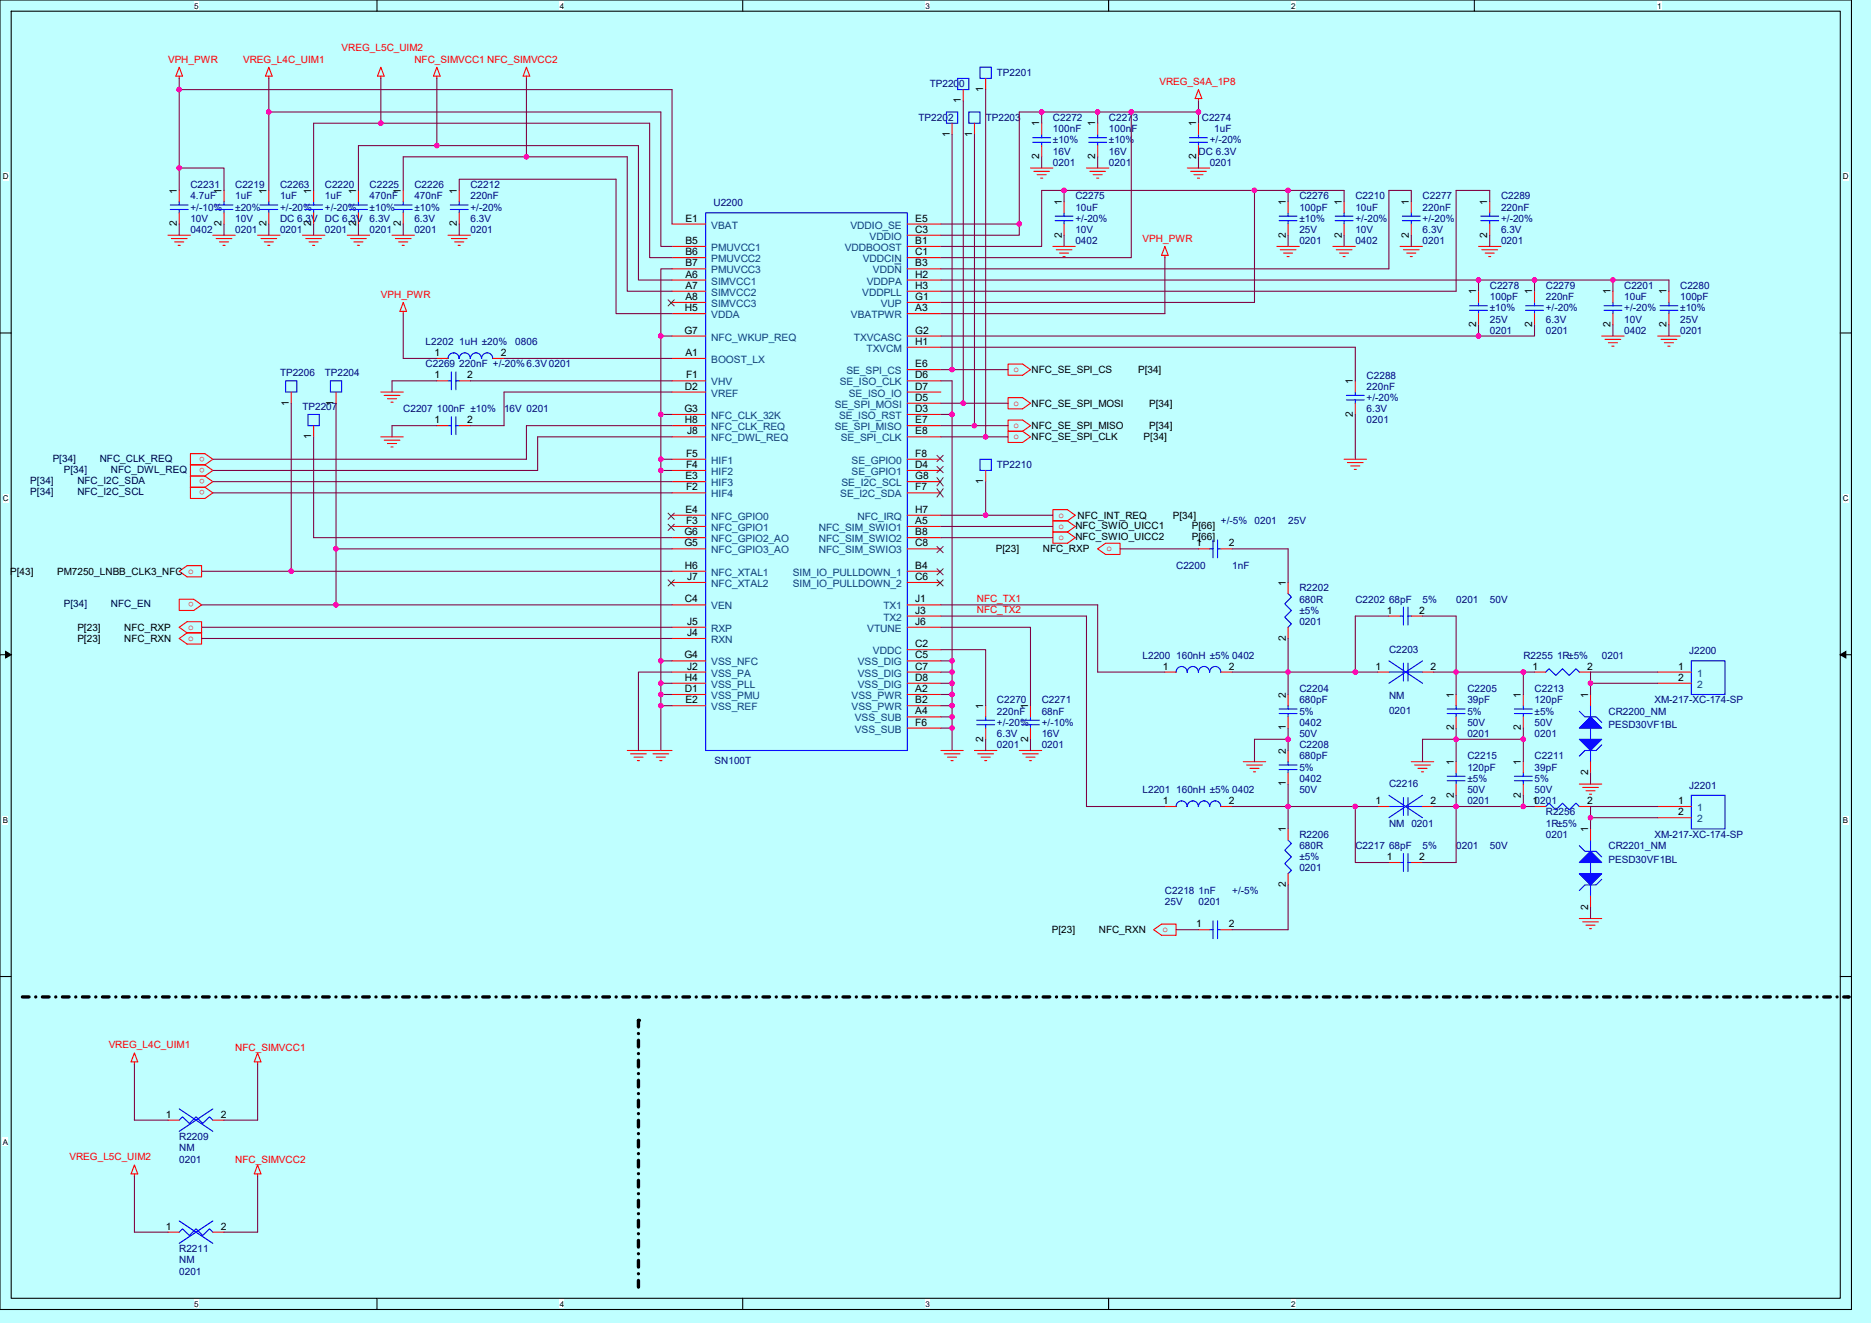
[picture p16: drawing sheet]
<svg xmlns="http://www.w3.org/2000/svg" width="297mm" height="210mm" viewBox="0 0 297 210" stroke-linecap="round" stroke-linejoin="round" font-family="sans-serif">
<defs><g id="words">
<g font-size="1.6" fill="#f00">
<text x="26.7" y="9.9">VPH_PWR</text>
<text x="38.6" y="9.9">VREG_L4C_UIM1</text>
<text x="54.2" y="8.2">VREG_L5C_UIM2</text>
<text x="65.8" y="9.9">NFC_SIMVCC1 NFC_SIMVCC2</text>
<text x="184" y="13.5">VREG_S4A_1P8</text>
<text x="181.4" y="38.4">VPH_PWR</text>
<text x="60.5" y="47.3">VPH_PWR</text>
<text x="160.9" y="59">o</text>
<text x="160.9" y="64.4">o</text>
<text x="160.9" y="69.7">o</text>
<text x="160.9" y="67.9">o</text>
<text x="32.5" y="76" transform="rotate(-180 32.5 76)">o</text>
<text x="32.5" y="77.8" transform="rotate(-180 32.5 77.8)">o</text>
<text x="32.5" y="74.3" transform="rotate(-180 32.5 74.3)">o</text>
<text x="32.5" y="72.5" transform="rotate(-180 32.5 72.5)">o</text>
<text x="168" y="82.1">o</text>
<text x="168" y="83.9">o</text>
<text x="168" y="85.7">o</text>
<text x="175.6" y="87.5">o</text>
<text x="30.8" y="95.6" transform="rotate(-180 30.8 95.6)">o</text>
<text x="155.1" y="95.5">NFC_TX1</text>
<text x="29.9" y="99.9">o</text>
<text x="29.9" y="101.7">o</text>
<text x="155.1" y="97.3">NFC_TX2</text>
<text x="184.5" y="147.9">o</text>
<text x="17.3" y="166.4">VREG_L4C_UIM1</text>
<text x="37.3" y="166.8">NFC_SIMVCC1</text>
<text x="11" y="184.2">VREG_L5C_UIM2</text>
<text x="37.3" y="184.6">NFC_SIMVCC2</text>
</g>
<g font-size="1.6" fill="#000080">
<text x="147.6" y="13.9">TP2200</text>
<text x="158.3" y="12.1">TP2201</text>
<text x="145.8" y="19.2">TP2202</text>
<text x="156.5" y="19.2">TP2203</text>
<text x="167.1" y="19.2">C2272</text>
<text x="167.1" y="21">100nF</text>
<text x="167.1" y="22.8">±10%</text>
<text x="176" y="19.2">C2273</text>
<text x="176" y="21">100nF</text>
<text x="176" y="22.8">±10%</text>
<text x="190.8" y="19.2">C2274</text>
<text x="192" y="22.8">+/-20%</text>
<text x="192.8" y="21">1uF</text>
<text x="30.2" y="29.9">C2231</text>
<text x="37.3" y="29.9">C2219</text>
<text x="44.5" y="29.9">C2263</text>
<text x="51.6" y="29.9">C2220</text>
<text x="58.7" y="29.9">C2225</text>
<text x="65.8" y="29.9">C2226</text>
<text x="74.7" y="29.9">C2212</text>
<text x="167.1" y="26.3">0201</text>
<text x="167.1" y="24.5">16V</text>
<text x="176" y="26.3">0201</text>
<text x="176" y="24.5">16V</text>
<text x="190.3" y="24.5">DC 6.3V</text>
<text x="192" y="26.3">0201</text>
<text x="30.2" y="31.6">4.7uF</text>
<text x="30.2" y="35.2">10V</text>
<text x="30.2" y="33.4">+/-10%</text>
<text x="37.3" y="31.6">1uF</text>
<text x="37.3" y="35.2">10V</text>
<text x="37.3" y="33.4">±20%</text>
<text x="44.5" y="31.6">1uF</text>
<text x="44.5" y="35.2">DC 6.3V DC 6.3V 6.3V</text>
<text x="44.5" y="33.4">+/-20%</text>
<text x="51.6" y="31.6">1uF</text>
<text x="51.6" y="33.4">+/-20%</text>
<text x="58.7" y="31.6">470nF</text>
<text x="58.7" y="33.4">±10%</text>
<text x="65.8" y="31.6">470nF</text>
<text x="65.8" y="35.2">6.3V</text>
<text x="65.8" y="33.4">±10%</text>
<text x="74.7" y="31.6">220nF</text>
<text x="74.7" y="35.2">6.3V</text>
<text x="74.7" y="33.4">+/-20%</text>
<text x="113.3" y="32.7">U2200</text>
<text x="170.7" y="31.6">C2275</text>
<text x="170.7" y="33.4">10uF</text>
<text x="170.7" y="35.2">+/-20%</text>
<text x="206.3" y="31.6">C2276</text>
<text x="206.3" y="33.4">100pF</text>
<text x="206.3" y="35.2">±10%</text>
<text x="215.2" y="31.6">C2210</text>
<text x="215.2" y="33.4">10uF</text>
<text x="215.2" y="35.2">+/-20%</text>
<text x="225.8" y="31.6">C2277</text>
<text x="225.8" y="33.4">220nF</text>
<text x="225.8" y="35.2">+/-20%</text>
<text x="238.3" y="31.6">C2289</text>
<text x="238.3" y="33.4">220nF</text>
<text x="238.3" y="35.2">+/-20%</text>
<text x="30.2" y="37">0402</text>
<text x="37.3" y="37">0201</text>
<text x="44.5" y="37">0201</text>
<text x="51.6" y="37">0201</text>
<text x="58.7" y="37">0201</text>
<text x="65.8" y="37">0201</text>
<text x="74.7" y="37">0201</text>
<text x="170.7" y="38.8">0402</text>
<text x="170.7" y="37">10V</text>
<text x="206.3" y="38.8">0201</text>
<text x="206.3" y="37">25V</text>
<text x="215.2" y="38.8">0402</text>
<text x="215.2" y="37">10V</text>
<text x="225.8" y="38.8">0201</text>
<text x="225.8" y="37">6.3V</text>
<text x="238.3" y="38.8">0201</text>
<text x="238.3" y="37">6.3V</text>
<text x="236.5" y="45.9">C2278</text>
<text x="236.5" y="47.6">100pF</text>
<text x="245.4" y="45.9">C2279</text>
<text x="245.4" y="47.6">220nF</text>
<text x="257.8" y="45.9">C2201</text>
<text x="257.8" y="47.6">10uF</text>
<text x="266.7" y="45.9">C2280</text>
<text x="266.7" y="47.6">100pF</text>
<text x="236.5" y="53">0201</text>
<text x="236.5" y="51.2">25V</text>
<text x="236.5" y="49.4">±10%</text>
<text x="245.4" y="53">0201</text>
<text x="245.4" y="51.2">6.3V</text>
<text x="245.4" y="49.4">+/-20%</text>
<text x="257.8" y="53">0402</text>
<text x="257.8" y="51.2">10V</text>
<text x="257.8" y="49.4">+/-20%</text>
<text x="266.7" y="53">0201</text>
<text x="266.7" y="51.2">25V</text>
<text x="266.7" y="49.4">±10%</text>
<text x="44.5" y="59.7">TP2206</text>
<text x="51.6" y="59.7">TP2204</text>
<text x="67.6" y="58.3">C2269 220nF +/-20%6.3V 0201</text>
<text x="67.6" y="54.8">L2202 1uH ±20%</text>
<text x="81.8" y="54.8">0806</text>
<text x="48" y="65.1">TP2207</text>
<text x="64" y="65.4">C2207 100nF ±10%</text>
<text x="80" y="65.4">16V 0201</text>
<text x="216.9" y="60.1">C2288</text>
<text x="216.9" y="61.9">220nF</text>
<text x="216.9" y="65.4">6.3V</text>
<text x="216.9" y="63.6">+/-20%</text>
<text x="216.9" y="67.2">0201</text>
<text x="158.3" y="74.3">TP2210</text>
<text x="193.8" y="83.2">+/-5%</text>
<text x="199.2" y="83.2">0201</text>
<text x="204.5" y="83.2">25V</text>
<text x="186.7" y="90.3">C2200</text>
<text x="195.6" y="90.3">1nF</text>
<text x="206.3" y="93.9">R2202</text>
<text x="206.3" y="95.7">680R</text>
<text x="215.2" y="95.7">C2202 68pF</text>
<text x="225.8" y="95.7">5%</text>
<text x="231.2" y="95.7">0201</text>
<text x="236.5" y="95.7">50V</text>
<text x="206.3" y="97.4">±5%</text>
<text x="206.3" y="99.2">0201</text>
<text x="181.4" y="104.5">L2200 160nH ±5% 0402</text>
<text x="220.5" y="103.7">C2203</text>
<text x="241.8" y="104.5">R2255 1R±5%</text>
<text x="254.3" y="104.5">0201</text>
<text x="268.1" y="103.8">J2200</text>
<text x="158.3" y="111.7">C2270</text>
<text x="158.3" y="113.4">220nF</text>
<text x="165.4" y="111.7">C2271</text>
<text x="165.4" y="113.4">68nF</text>
<text x="206.3" y="109.9">C2204</text>
<text x="206.3" y="111.7">680pF</text>
<text x="206.3" y="113.4">5%</text>
<text x="220.5" y="110.9">NM</text>
<text x="220.5" y="113.3">0201</text>
<text x="232.9" y="109.9">C2205</text>
<text x="232.9" y="111.7">39pF</text>
<text x="232.9" y="113.4">5%</text>
<text x="243.6" y="109.9">C2213</text>
<text x="243.6" y="111.7">120pF</text>
<text x="243.6" y="113.4">±5%</text>
<text x="255.3" y="113.4">CR2200_NM</text>
<text x="262.6" y="111.7">XM-217-XC-174-SP</text>
<text x="158.3" y="118.8">0201</text>
<text x="158.3" y="117">6.3V</text>
<text x="158.3" y="115.2">+/-20%</text>
<text x="165.4" y="118.8">0201</text>
<text x="165.4" y="117">16V</text>
<text x="165.4" y="115.2">+/-10%</text>
<text x="206.3" y="115.2">0402</text>
<text x="206.3" y="117">50V</text>
<text x="206.3" y="118.8">C2208</text>
<text x="232.9" y="117">0201</text>
<text x="232.9" y="115.2">50V</text>
<text x="243.6" y="117">0201</text>
<text x="243.6" y="115.2">50V</text>
<text x="255.3" y="115.6">PESD30VF1BL</text>
<text x="113.4" y="121.3">SN100T</text>
<text x="181.4" y="125.9">L2201 160nH ±5% 0402</text>
<text x="206.3" y="120.5">680pF</text>
<text x="206.3" y="124.1">0402</text>
<text x="206.3" y="125.9">50V</text>
<text x="206.3" y="122.3">5%</text>
<text x="220.5" y="125">C2216</text>
<text x="232.9" y="120.5">C2215</text>
<text x="232.9" y="122.3">120pF</text>
<text x="232.9" y="125.9">50V</text>
<text x="232.9" y="124.1">±5%</text>
<text x="243.6" y="120.5">C2211</text>
<text x="243.6" y="122.3">39pF</text>
<text x="243.6" y="125.9">50V</text>
<text x="243.6" y="124.1">5%</text>
<text x="268.1" y="125.2">J2201</text>
<text x="220.5" y="131.2">NM 0201</text>
<text x="232.9" y="127.7">0201</text>
<text x="245.4" y="129.4">R2256</text>
<text x="245.4" y="131.2">1R±5%</text>
<text x="206.3" y="133">R2206</text>
<text x="206.3" y="134.8">680R</text>
<text x="206.3" y="136.5">±5%</text>
<text x="215.2" y="134.8">C2217 68pF</text>
<text x="225.8" y="134.8">5%</text>
<text x="231.2" y="134.8">0201</text>
<text x="236.5" y="134.8">50V</text>
<text x="245.4" y="133">0201</text>
<text x="255.3" y="134.8">CR2201_NM</text>
<text x="255.3" y="136.9">PESD30VF1BL</text>
<text x="262.6" y="133">XM-217-XC-174-SP</text>
<text x="184.9" y="141.9">C2218 1nF</text>
<text x="184.9" y="143.7">25V</text>
<text x="190.3" y="143.7">0201</text>
<text x="195.6" y="141.9">+/-5%</text>
<text x="206.3" y="138.3">0201</text>
<text x="28.4" y="181">R2209</text>
<text x="28.4" y="182.8">NM</text>
<text x="28.4" y="184.6">0201</text>
<text x="28.4" y="198.8">R2211</text>
<text x="28.4" y="200.6">NM</text>
<text x="28.4" y="202.3">0201</text>
</g>
<g font-size="1.6">
<text x="152.5" y="16.4" transform="rotate(-90 152.5 16.4)">1</text>
<text x="156.1" y="14.6" transform="rotate(-90 156.1 14.6)">1</text>
<text x="150.8" y="21.7" transform="rotate(-90 150.8 21.7)">1</text>
<text x="154.3" y="21.7" transform="rotate(-90 154.3 21.7)">1</text>
<text x="165" y="20.1" transform="rotate(-90 165 20.1)">1</text>
<text x="173.9" y="20.1" transform="rotate(-90 173.9 20.1)">1</text>
<text x="189.9" y="20.1" transform="rotate(-90 189.9 20.1)">1</text>
<text x="165" y="25.3" transform="rotate(-90 165 25.3)">2</text>
<text x="173.9" y="25.3" transform="rotate(-90 173.9 25.3)">2</text>
<text x="189.9" y="25.3" transform="rotate(-90 189.9 25.3)">2</text>
<text x="28.1" y="35.9" transform="rotate(-90 28.1 35.9)">2</text>
<text x="28.1" y="30.7" transform="rotate(-90 28.1 30.7)">1</text>
<text x="35.2" y="35.9" transform="rotate(-90 35.2 35.9)">2</text>
<text x="35.2" y="30.7" transform="rotate(-90 35.2 30.7)">1</text>
<text x="42.3" y="35.9" transform="rotate(-90 42.3 35.9)">2</text>
<text x="42.3" y="30.7" transform="rotate(-90 42.3 30.7)">1</text>
<text x="49.4" y="35.9" transform="rotate(-90 49.4 35.9)">2</text>
<text x="49.4" y="30.7" transform="rotate(-90 49.4 30.7)">1</text>
<text x="56.5" y="35.9" transform="rotate(-90 56.5 35.9)">2</text>
<text x="56.5" y="30.7" transform="rotate(-90 56.5 30.7)">1</text>
<text x="63.6" y="35.9" transform="rotate(-90 63.6 35.9)">2</text>
<text x="63.6" y="30.7" transform="rotate(-90 63.6 30.7)">1</text>
<text x="72.5" y="35.9" transform="rotate(-90 72.5 35.9)">2</text>
<text x="72.5" y="30.7" transform="rotate(-90 72.5 30.7)">1</text>
<text x="108.8" y="35.2">E1</text>
<text x="145.3" y="35.2">E5</text>
<text x="168.5" y="32.5" transform="rotate(-90 168.5 32.5)">1</text>
<text x="204.1" y="32.5" transform="rotate(-90 204.1 32.5)">1</text>
<text x="213" y="32.5" transform="rotate(-90 213 32.5)">1</text>
<text x="223.6" y="32.5" transform="rotate(-90 223.6 32.5)">1</text>
<text x="236.1" y="32.5" transform="rotate(-90 236.1 32.5)">1</text>
<text x="108.8" y="38.7">B5</text>
<text x="108.8" y="40.5">B6</text>
<text x="145.3" y="37">C3</text>
<text x="145.3" y="38.7">B1</text>
<text x="145.3" y="40.5">C1</text>
<text x="168.5" y="37.7" transform="rotate(-90 168.5 37.7)">2</text>
<text x="204.1" y="37.7" transform="rotate(-90 204.1 37.7)">2</text>
<text x="213" y="37.7" transform="rotate(-90 213 37.7)">2</text>
<text x="223.6" y="37.7" transform="rotate(-90 223.6 37.7)">2</text>
<text x="236.1" y="37.7" transform="rotate(-90 236.1 37.7)">2</text>
<text x="108.8" y="42.3">B7</text>
<text x="108.8" y="44.1">A6</text>
<text x="108.8" y="45.8">A7</text>
<text x="108.8" y="47.6">A8</text>
<text x="145.3" y="44.1">H2</text>
<text x="145.3" y="47.6">G1</text>
<text x="145.3" y="42.3">B3</text>
<text x="145.3" y="45.8">H3</text>
<text x="234.3" y="46.7" transform="rotate(-90 234.3 46.7)">1</text>
<text x="243.2" y="46.7" transform="rotate(-90 243.2 46.7)">1</text>
<text x="255.7" y="46.7" transform="rotate(-90 255.7 46.7)">1</text>
<text x="264.5" y="46.7" transform="rotate(-90 264.5 46.7)">1</text>
<text x="108.6" y="53">G7</text>
<text x="108.7" y="49.4">H5</text>
<text x="145.3" y="49.4">A3</text>
<text x="145.3" y="53">G2</text>
<text x="234.3" y="51.9" transform="rotate(-90 234.3 51.9)">2</text>
<text x="243.2" y="51.9" transform="rotate(-90 243.2 51.9)">2</text>
<text x="255.7" y="51.9" transform="rotate(-90 255.7 51.9)">2</text>
<text x="264.5" y="51.9" transform="rotate(-90 264.5 51.9)">2</text>
<text x="69" y="56.5">1</text>
<text x="79.5" y="56.5">2</text>
<text x="108.8" y="56.5">A1</text>
<text x="145.3" y="58.3">E6</text>
<text x="145.3" y="54.7">H1</text>
<text x="163.8" y="59.2">NFC_SE_SPI_CS</text>
<text x="180.6" y="59.2">P[34]</text>
<text x="45.8" y="64.4" transform="rotate(-90 45.8 64.4)">1</text>
<text x="53" y="64.4" transform="rotate(-90 53 64.4)">1</text>
<text x="69" y="60.1">1</text>
<text x="74.2" y="60.1">2</text>
<text x="108.6" y="65.4">G3</text>
<text x="108.7" y="61.8">D2</text>
<text x="108.9" y="60.1">F1</text>
<text x="145.3" y="60.1">D6</text>
<text x="145.3" y="65.4">D3</text>
<text x="145.3" y="61.8">D7</text>
<text x="145.3" y="63.6">D5</text>
<text x="163.8" y="64.5">NFC_SE_SPI_MOSI</text>
<text x="182.4" y="64.5">P[34]</text>
<text x="214.8" y="61" transform="rotate(-90 214.8 61)">1</text>
<text x="49.4" y="69.7" transform="rotate(-90 49.4 69.7)">1</text>
<text x="69" y="67.2">1</text>
<text x="74.2" y="67.2">2</text>
<text x="108.7" y="67.2">H8</text>
<text x="109.1" y="69">J8</text>
<text x="145.3" y="69">E8</text>
<text x="145.3" y="67.2">E7</text>
<text x="163.8" y="69.9">NFC_SE_SPI_CLK</text>
<text x="163.8" y="68.1">NFC_SE_SPI_MISO</text>
<text x="181.5" y="69.9">P[34]</text>
<text x="182.4" y="68.1">P[34]</text>
<text x="214.8" y="66.2" transform="rotate(-90 214.8 66.2)">2</text>
<text x="108.8" y="76.1">E3</text>
<text x="108.9" y="72.5">F5</text>
<text x="108.9" y="74.3">F4</text>
<text x="108.9" y="77.9">F2</text>
<text x="145.3" y="77.9">F7</text>
<text x="145.3" y="72.5">F8</text>
<text x="145.3" y="74.3">D4</text>
<text x="145.3" y="76.1">G8</text>
<text x="156.1" y="76.8" transform="rotate(-90 156.1 76.8)">1</text>
<text x="108.8" y="81.4">E4</text>
<text x="108.9" y="83.2">F3</text>
<text x="145.3" y="83.2">A5</text>
<text x="145.3" y="81.4">H7</text>
<text x="170.7" y="83.9">NFC_SWIO_UICC1</text>
<text x="171.1" y="82.3">NFC_INT_REQ</text>
<text x="186.2" y="82.3">P[34]</text>
<text x="189.2" y="83.9">P[66]</text>
<text x="108.6" y="85">G6</text>
<text x="108.6" y="86.7">G5</text>
<text x="145.3" y="85">B8</text>
<text x="145.3" y="86.7">C8</text>
<text x="158.1" y="87.7">P[23]</text>
<text x="165.5" y="87.7">NFC_RXP</text>
<text x="170.7" y="85.7">NFC_SWIO_UICC2</text>
<text x="189.2" y="85.7">P[66]</text>
<text x="189.9" y="86.7">1</text>
<text x="195.1" y="86.7">2</text>
<text x="1.6" y="91.2">P[43]</text>
<text x="9.1" y="91.2">PM7250_LNBB_CLK3_NFC o</text>
<text x="108.7" y="90.3">H6</text>
<text x="108.7" y="95.6">C4</text>
<text x="109.1" y="92.1">J7</text>
<text x="145.3" y="90.3">B4</text>
<text x="145.3" y="92.1">C6</text>
<text x="145.3" y="95.6">J1</text>
<text x="204.1" y="93" transform="rotate(-90 204.1 93)">1</text>
<text x="12.3" y="100.1">P[23]</text>
<text x="12.3" y="101.9">P[23]</text>
<text x="19.7" y="100.1">NFC_RXP</text>
<text x="19.7" y="101.9">NFC_RXN</text>
<text x="109.1" y="99.2">J5</text>
<text x="109.1" y="101">J4</text>
<text x="145.3" y="99.2">J6</text>
<text x="145.3" y="97.4">J3</text>
<text x="204.1" y="101.7" transform="rotate(-90 204.1 101.7)">2</text>
<text x="220.1" y="97.4">1</text>
<text x="225.3" y="97.4">2</text>
<text x="108.6" y="104.5">G4</text>
<text x="109.1" y="106.3">J2</text>
<text x="145.3" y="104.5">C5</text>
<text x="145.3" y="102.7">C2</text>
<text x="145.3" y="106.3">C7</text>
<text x="184.6" y="106.3">1</text>
<text x="195.1" y="106.3">2</text>
<text x="218.4" y="106.3">1</text>
<text x="227.1" y="106.3">2</text>
<text x="243.2" y="106.3">1</text>
<text x="252" y="106.3">2</text>
<text x="266.4" y="106.3">1</text>
<text x="108.7" y="108.1">H4</text>
<text x="108.7" y="109.9">D1</text>
<text x="108.8" y="111.6">E2</text>
<text x="145.3" y="108.1">D8</text>
<text x="145.3" y="109.9">A2</text>
<text x="145.3" y="111.6">B2</text>
<text x="145.3" y="113.4">A4</text>
<text x="156.1" y="112.5" transform="rotate(-90 156.1 112.5)">1</text>
<text x="163.2" y="112.5" transform="rotate(-90 163.2 112.5)">1</text>
<text x="204.1" y="110.8" transform="rotate(-90 204.1 110.8)">2</text>
<text x="230.8" y="110.8" transform="rotate(-90 230.8 110.8)">1</text>
<text x="241.4" y="110.8" transform="rotate(-90 241.4 110.8)">1</text>
<text x="252.1" y="110.8" transform="rotate(-90 252.1 110.8)">1</text>
<text x="266.4" y="108.1">2</text>
<text x="145.3" y="115.2">F6</text>
<text x="156.1" y="117.7" transform="rotate(-90 156.1 117.7)">2</text>
<text x="163.2" y="117.7" transform="rotate(-90 163.2 117.7)">2</text>
<text x="204.1" y="115.9" transform="rotate(-90 204.1 115.9)">1</text>
<text x="204.1" y="119.6" transform="rotate(-90 204.1 119.6)">2</text>
<text x="230.8" y="115.9" transform="rotate(-90 230.8 115.9)">2</text>
<text x="241.4" y="115.9" transform="rotate(-90 241.4 115.9)">2</text>
<text x="204.1" y="124.8" transform="rotate(-90 204.1 124.8)">1</text>
<text x="230.8" y="121.4" transform="rotate(-90 230.8 121.4)">1</text>
<text x="241.4" y="121.4" transform="rotate(-90 241.4 121.4)">1</text>
<text x="252.1" y="123.1" transform="rotate(-90 252.1 123.1)">2</text>
<text x="184.6" y="127.6">1</text>
<text x="195.1" y="127.6">2</text>
<text x="218.4" y="127.6">1</text>
<text x="227.1" y="127.6">2</text>
<text x="230.8" y="126.6" transform="rotate(-90 230.8 126.6)">2</text>
<text x="241.4" y="126.6" transform="rotate(-90 241.4 126.6)">2</text>
<text x="243.2" y="127.6">10201</text>
<text x="252" y="127.6">2</text>
<text x="266.4" y="127.6">1</text>
<text x="266.4" y="129.4">2</text>
<text x="204.1" y="132.1" transform="rotate(-90 204.1 132.1)">1</text>
<text x="220.1" y="136.5">1</text>
<text x="225.3" y="136.5">2</text>
<text x="252.1" y="132.1" transform="rotate(-90 252.1 132.1)">1</text>
<text x="204.1" y="140.8" transform="rotate(-90 204.1 140.8)">2</text>
<text x="167" y="148.1">P[23]</text>
<text x="174.4" y="148.1">NFC_RXN</text>
<text x="189.9" y="147.2">1</text>
<text x="195.1" y="147.2">2</text>
<text x="252.1" y="144.4" transform="rotate(-90 252.1 144.4)">2</text>
<text x="26.3" y="177.4">1</text>
<text x="35" y="177.4">2</text>
<text x="26.3" y="195.2">1</text>
<text x="35" y="195.2">2</text>
</g>
<g font-size="1.6" fill="#004080">
<text x="112.9" y="36.3">VBAT</text>
<text x="112.9" y="39.8">PMUVCC1</text>
<text x="112.9" y="41.6">PMUVCC2</text>
<text x="134.1" y="39.8">VDDBOOST</text>
<text x="135" y="36.3">VDDIO_SE</text>
<text x="137" y="41.6">VDDCIN</text>
<text x="138" y="38.1">VDDIO</text>
<text x="112.9" y="43.4">PMUVCC3</text>
<text x="112.9" y="45.2">SIMVCC1</text>
<text x="112.9" y="46.9">SIMVCC2</text>
<text x="136.9" y="46.9">VDDPLL</text>
<text x="137.6" y="45.2">VDDPA</text>
<text x="138.6" y="43.4">VDDN</text>
<text x="112.9" y="48.7">SIMVCC3</text>
<text x="112.9" y="50.5">VDDA</text>
<text x="135.1" y="50.5">VBATPWR</text>
<text x="139.8" y="48.7">VUP</text>
<text x="112.9" y="54.1">NFC_WKUP_REQ</text>
<text x="112.9" y="57.6">BOOST_LX</text>
<text x="134.4" y="59.4">SE_SPI_CS</text>
<text x="135.5" y="54.1">TXVCASC</text>
<text x="137.5" y="55.8">TXVCM</text>
<text x="112.9" y="61.2">VHV</text>
<text x="112.9" y="63">VREF</text>
<text x="132.5" y="64.7">SE_SPI_MOSI</text>
<text x="133.3" y="61.2">SE_ISO_CLK</text>
<text x="134.7" y="63">SE_ISO_IO</text>
<text x="112.9" y="66.5">NFC_CLK_32K</text>
<text x="112.9" y="68.3">NFC_CLK_REQ</text>
<text x="112.9" y="70.1">NFC_DWL_REQ</text>
<text x="132.5" y="68.3">SE_SPI_MISO</text>
<text x="133.2" y="66.5">SE_ISO_RST</text>
<text x="133.5" y="70.1">SE_SPI_CLK</text>
<text x="112.9" y="73.6">HIF1</text>
<text x="112.9" y="75.4">HIF2</text>
<text x="112.9" y="77.2">HIF3</text>
<text x="133.6" y="77.2">SE_I2C_SCL</text>
<text x="135.2" y="73.6">SE_GPIO0</text>
<text x="135.2" y="75.4">SE_GPIO1</text>
<text x="112.9" y="79">HIF4</text>
<text x="112.9" y="82.5">NFC_GPIO0</text>
<text x="133.4" y="79">SE_I2C_SDA</text>
<text x="136.1" y="82.5">NFC_IRQ</text>
<text x="112.9" y="84.3">NFC_GPIO1</text>
<text x="112.9" y="86.1">NFC_GPIO2_AO</text>
<text x="112.9" y="87.8">NFC_GPIO3_AO</text>
<text x="130" y="84.3">NFC_SIM_SWIO1</text>
<text x="130" y="86.1">NFC_SIM_SWIO2</text>
<text x="130" y="87.8">NFC_SIM_SWIO3</text>
<text x="112.9" y="91.4">NFC_XTAL1</text>
<text x="112.9" y="93.2">NFC_XTAL2</text>
<text x="125.8" y="91.4">SIM_IO_PULLDOWN_1</text>
<text x="125.8" y="93.2">SIM_IO_PULLDOWN_2</text>
<text x="112.9" y="96.7">VEN</text>
<text x="112.9" y="100.3">RXP</text>
<text x="137.7" y="100.3">VTUNE</text>
<text x="140.2" y="96.7">TX1</text>
<text x="140.2" y="98.5">TX2</text>
<text x="112.9" y="102.1">RXN</text>
<text x="112.9" y="105.6">VSS_NFC</text>
<text x="112.9" y="107.4">VSS_PA</text>
<text x="136.2" y="105.6">VSS_DIG</text>
<text x="136.2" y="107.4">VSS_DIG</text>
<text x="138.6" y="103.8">VDDC</text>
<text x="269.4" y="107.4">1</text>
<text x="112.9" y="109.2">VSS_PLL</text>
<text x="112.9" y="111">VSS_PMU</text>
<text x="112.9" y="112.7">VSS_REF</text>
<text x="135.2" y="111">VSS_PWR</text>
<text x="135.2" y="112.7">VSS_PWR</text>
<text x="136.2" y="109.2">VSS_DIG</text>
<text x="269.4" y="109.2">2</text>
<text x="135.7" y="114.5">VSS_SUB</text>
<text x="135.7" y="116.3">VSS_SUB</text>
<text x="269.4" y="128.7">1</text>
<text x="269.4" y="130.5">2</text>
</g>
<g font-size="1.6" fill="#000040">
<text x="4.8" y="76.8">P[34]</text>
<text x="8.4" y="73.3">P[34]</text>
<text x="10.1" y="75">P[34]</text>
<text x="12.3" y="76.8">NFC_I2C_SDA</text>
<text x="15.8" y="73.3">NFC_CLK_REQ</text>
<text x="17.6" y="75">NFC_DWL_REQ</text>
<text x="4.8" y="78.6">P[34]</text>
<text x="12.3" y="78.6">NFC_I2C_SCL</text>
<text x="10.1" y="96.4">P[34]</text>
<text x="17.6" y="96.4">NFC_EN</text>
</g>
<g font-size="1.3">
<text x="30.8" y="1.4">5</text>
<text x="88.9" y="1.4">4</text>
<text x="146.9" y="1.4">3</text>
<text x="205" y="1.4">2</text>
<text x="263" y="1.4">1</text>
<text x=".4" y="28.5">D</text>
<text x="292.5" y="28.5">D</text>
<text x=".4" y="79.5">C</text>
<text x="292.5" y="79.5">C</text>
<text x=".4" y="130.6">B</text>
<text x="292.5" y="130.6">B</text>
<text x=".4" y="181.7">A</text>
<text x="30.8" y="207.4">5</text>
<text x="88.9" y="207.4">4</text>
<text x="146.9" y="207.4">3</text>
<text x="205" y="207.4">2</text>
</g>
</g></defs>
<path d="M0 0h297v210h-297z" fill="#bfffff"/>
<path d="M0 0h293.9v207.9h-293.9zM1.8 1.8h290.3v204.3h-290.3z" fill="none" stroke="#000" stroke-width=".17"/>
<g fill="#fff">
<path d="M30.8 .2h.7v1.4h-.7z"/>
<path d="M30.8 206.3h.7v1.4h-.7z"/>
</g>
<path d="M59.8 0v1.8M59.8 206.1v1.8" fill="none" stroke="#000" stroke-width=".17"/>
<g fill="#fff">
<path d="M88.9 .2h.7v1.4h-.7z"/>
<path d="M88.9 206.3h.7v1.4h-.7z"/>
</g>
<path d="M117.9 0v1.8M117.9 206.1v1.8" fill="none" stroke="#000" stroke-width=".17"/>
<g fill="#fff">
<path d="M146.9 .2h.7v1.4h-.7z"/>
<path d="M146.9 206.3h.7v1.4h-.7z"/>
</g>
<path d="M176 0v1.8M176 206.1v1.8" fill="none" stroke="#000" stroke-width=".17"/>
<g fill="#fff">
<path d="M205 .2h.7v1.4h-.7z"/>
<path d="M205 206.3h.7v1.4h-.7z"/>
</g>
<path d="M234 0v1.8" fill="none" stroke="#000" stroke-width=".17"/>
<g fill="#fff">
<path d="M263.1 .2h.7v1.4h-.7z"/>
<path d="M.4 27.3h1v1.4h-1z"/>
<path d="M292.6 27.3h.9v1.4h-.9z"/>
<path d="M.4 78.4h1v1.4h-1z"/>
<path d="M292.6 78.4h.9v1.4h-.9z"/>
</g>
<path d="M0 52.9h1.8M292.1 52.9h1.8" fill="none" stroke="#000" stroke-width=".17"/>
<g fill="#fff">
<path d="M.4 129.5h.9v1.4h-.9z"/>
<path d="M292.6 129.5h.8v1.4h-.8z"/>
</g>
<path d="M0 103.9h1.8M292.1 103.9h1.8" fill="none" stroke="#000" stroke-width=".17"/>
<path d="M.9 103.4l.9 .5-.9 .5zM292.1 103.9l.9-.5v1z" fill="#000" stroke="#000" stroke-width=".16"/>
<path d="M.4 180.5h.9v1.4h-.9z" fill="#fff"/>
<path d="M0 155h1.8M292.1 155h1.8" fill="none" stroke="#000" stroke-width=".17"/>
<path d="M3.6 158.2h289.8M101.3 204.3v-42.3" fill="none" stroke="#000" stroke-width=".53" stroke-dasharray="1.1 1.1 0 1.1"/>
<g fill="#000" stroke-dasharray="1.1 1.1 0 1.1">
<circle cx="293.4" cy="158.2" r=".26"/>
<circle cx="101.3" cy="162" r=".26"/>
</g>
<g fill="none" stroke="#f00" stroke-width=".17">
<path d="M28.4 10.7l.6 1.4h-1.1zM28.4 12.1v.3M42.7 10.7l.5 1.4h-1.1zM42.7 12.1v.3M60.5 12.1v.3M60.5 10.7l.5 1.4h-1.1zM69.3 10.7l.6 1.4h-1.1zM69.3 12.1v.3M83.6 12.1v.3M83.6 10.7l.5 1.4h-1.1zM151.1 19.6v1.7M152.9 14.2v1.8"/>
<path d="M154.7 19.6v1.7M156.5 12.4v1.8M165.4 19.6v1.7M174.2 19.6v1.7M190.2 15.6v.4M190.2 14.2l.6 1.4h-1.1zM190.2 19.6v1.7M26.7 37.3h3.5M27.2 37.9h2.5M27.7 38.4h1.5M28.3 38.9h.3M28.4 30.2v1.8"/>
<path d="M28.4 33.8v1.8M33.8 37.3h3.5M34.3 37.9h2.5M34.8 38.4h1.5M35.4 38.9h.3M35.6 30.2v1.8M35.6 33.8v1.8M40.9 37.3h3.5M41.4 37.9h2.5M42 38.4h1.4M42.5 38.9h.3M42.7 30.2v1.8"/>
<path d="M42.7 33.8v1.8M48 37.3h3.6M48.5 37.9h2.5M49.1 38.4h1.4M49.6 38.9h.4M49.8 30.2v1.8M49.8 33.8v1.8M55.1 37.3h3.6M55.6 37.9h2.5M56.2 38.4h1.4M56.7 38.9h.4M56.9 30.2v1.8"/>
<path d="M56.9 33.8v1.8M62.2 37.3h3.6M62.8 37.9h2.5M63.3 38.4h1.4M63.8 38.9h.4M64 30.2v1.8M64 33.8v1.8M71.1 37.3h3.6M71.6 37.9h2.5M72.2 38.4h1.4M72.7 38.9h.4M72.9 30.2v1.8"/>
<path d="M72.9 33.8v1.8M106.7 35.6h5.3M106.7 39.1h5.3M144 35.6h5.4M144 37.3h5.4M144 39.1h5.4M163.6 26.7h3.5M164.1 27.2h2.5M164.6 27.7h1.5M165.2 28.3h.3M165.4 23.1v1.8M167.1 39.1h3.6"/>
<path d="M167.7 39.6h2.5M168.9 32v1.8M168.9 35.6v1.7M172.5 26.7h3.5M173 27.2h2.5M173.5 27.7h1.5M174.1 28.3h.3M174.2 23.1v1.8M184.9 39.1l.5 1.4h-1zM188.5 26.7h3.5M189 27.2h2.5M189.5 27.7h1.5"/>
<path d="M190.1 28.3h.3M190.2 23.1v1.8M202.7 39.1h3.5M203.2 39.6h2.5M204.5 32v1.8M204.5 35.6v1.7M211.6 39.1h3.5M212.1 39.6h2.5M213.4 32v1.8M213.4 35.6v1.7M222.2 39.1h3.6M222.8 39.6h2.5"/>
<path d="M224 32v1.8M224 35.6v1.7M234.7 39.1h3.6M235.2 39.6h2.5M236.5 32v1.8M236.5 35.6v1.7M64 48l.5 1.4h-1zM64 49.4v.4M69.3 56.9h1.8M78.2 56.9h1.8M106.7 40.9h5.3M106.7 42.7h5.3"/>
<path d="M106.7 44.5h5.3M106.7 46.2h5.3M106.7 48h5.3M106.7 49.8h5.3M106.7 53.3h5.3M106.7 56.9h5.3M144 40.9h5.4M144 42.7h5.4M144 44.5h5.4M144 46.2h5.4M144 48h5.4M144 49.8h5.4"/>
<path d="M144 53.3h5.4M144 55.1h5.4M144 58.7h5.4M160 57.8h2.3l1.3 .9-1.3 .9h-2.3zM168.2 40.2h1.4M168.7 40.7h.4M184.9 40.5v.4M203.8 40.2h1.4M204.3 40.7h.3M212.6 40.2h1.5M213.2 40.7h.3M223.3 40.2h1.4"/>
<path d="M223.9 40.7h.3M234.7 46.2v1.8M234.7 49.8v1.8M235.8 40.2h1.4M236.3 40.7h.3M243.6 46.2v1.8M243.6 49.8v1.8M254.3 53.3h3.5M254.8 53.9h2.5M255.3 54.4h1.5M255.9 54.9h.3M256 46.2v1.8"/>
<path d="M256 49.8v1.8M263.1 53.3h3.6M263.7 53.9h2.5M264.2 54.4h1.4M264.8 54.9h.3M264.9 46.2v1.8M264.9 49.8v1.8M30.2 77.3h2.3l1.3 .9-1.3 .9h-2.3zM30.2 72h2.3l1.3 .9-1.3 .9h-2.3zM32.5 75.6h-2.3v1.7h2.3M32.5 73.8h-2.3v1.8h2.3M32.5 75.6l1.3 .9-1.3 .8"/>
<path d="M32.5 73.8l1.3 .9-1.3 .9M46.2 62.2v1.8M49.8 67.6v1.7M53.3 62.2v1.8M60.5 62.2h3.5M60.5 69.3h3.5M61 62.8h2.5M61 69.9h2.5M61.5 63.3h1.4M61.5 70.4h1.4M62.1 63.8h.3M62.1 71h.3"/>
<path d="M69.3 67.6h1.8M69.3 60.5h1.8M72.9 67.6h1.8M72.9 60.5h1.8M106.7 60.5h5.3M106.7 62.2h5.3M106.7 65.8h5.3M106.7 67.6h5.3M106.7 69.3h5.3M106.7 72.9h5.3M106.7 74.7h5.3M106.7 76.5h5.3"/>
<path d="M106.7 78.2h5.3M144 60.5h5.4M144 62.2h5.4M144 64h5.4M144 65.8h5.4M144 67.6h5.4M144 69.3h5.4M144 72.9h5.4M144 74.7h5.4M144 76.5h5.4M144 78.2h5.4M156.5 74.7v1.8"/>
<path d="M160 68.5h2.3l1.3 .8-1.3 .9h-2.3zM160 66.7h2.3l1.3 .9-1.3 .9h-2.3zM160 63.1h2.3l1.3 .9-1.3 .9h-2.3zM213.4 72.9h3.5M213.9 73.4h2.5M214.4 74h1.5M215 74.5h.3M215.1 60.5v1.7M215.1 64v1.8M28.4 90.7l1.3-.9h2.3v1.8h-2.3zM28.4 99.6l1.3-.9h2.3v1.8h-2.3zM28.4 95.1h2.4l1.2 .9-1.2 .9h-2.4z"/>
<path d="M106.7 81.8h5.3M106.7 83.6h5.3M106.7 85.3h5.3M106.7 87.1h5.3M106.7 90.7h5.3M106.7 92.5h5.3M106.7 96h5.3M106.7 99.6h5.3M144 81.8h5.4M144 83.6h5.4M144 85.3h5.4M144 87.1h5.4"/>
<path d="M144 90.7h5.4M144 92.5h5.4M144 96h5.4M144 97.8h5.4M144 99.6h5.4M167.1 80.9h2.3l1.3 .9-1.3 .9h-2.3zM167.1 84.5h2.3l1.3 .8-1.3 .9h-2.3zM169.4 82.7h-2.3v1.8h2.3M169.4 82.7l1.3 .9-1.3 .9M174.2 87.1l1.3-.9h2.3v1.8h-2.3zM190.2 87.1h1.8M193.8 87.1h1.8"/>
<path d="M204.5 92.5v1.7M204.5 99.6v1.7M220.5 97.8h1.8M224 97.8h1.8M28.4 101.3l1.3-.8h2.3v1.7h-2.3zM99.6 119.1h7.1M100.1 119.7h2.5M103.7 119.7h2.5M106.7 101.3h5.3M106.7 104.9h5.3M106.7 106.7h5.3M106.7 108.5h5.3"/>
<path d="M106.7 110.2h5.3M106.7 112h5.3M144 103.1h5.4M144 104.9h5.4M144 108.5h5.4M144 106.7h5.4M144 110.2h5.4M144 112h5.4M144 113.8h5.4M144 115.6h5.4M149.4 119.1h3.5M149.9 119.7h2.5"/>
<path d="M154.7 119.1h3.5M155.2 119.7h2.5M156.5 112v1.8M156.5 115.6v1.7M161.8 119.1h3.6M162.3 119.7h2.5M163.6 112v1.8M163.6 115.6v1.7M184.9 106.7h1.8M193.8 106.7h1.8M204.5 113.8v1.8M204.5 110.2v1.8"/>
<path d="M204.5 119.1v1.8M218.7 106.7h1.8M225.8 106.7h1.8M231.1 110.2v1.8M231.1 113.8v1.8M241.8 110.2v1.8M241.8 113.8v1.8M243.6 106.7h1.8M250.7 106.7h1.8M252.5 110.2v1.8M263.1 106.7h5.4M263.1 108.5h5.4"/>
<path d="M100.6 120.2h1.5M101.2 120.7h.3M104.2 120.2h1.4M104.7 120.7h.4M150.4 120.2h1.4M151 120.7h.3M155.7 120.2h1.5M156.3 120.7h.3M162.9 120.2h1.4M163.4 120.7h.3M184.9 128h1.8M193.8 128h1.8"/>
<path d="M197.4 120.9h3.5M197.9 121.4h2.5M198.4 122h1.5M199 122.5h.3M204.5 131.6v1.8M204.5 138.7v1.8M204.5 122.7v1.8M218.7 128h1.8M220.5 136.9h1.8M224 120.9h3.6M224 136.9h1.8M224.6 121.4h2.5"/>
<path d="M225.1 122h1.4M225.6 122.5h.4M225.8 128h1.8M231.1 120.9v1.8M231.1 124.5v1.7M241.8 120.9v1.8M241.8 124.5v1.7M243.6 128h1.8M250.7 124.5h3.6M250.7 128h1.8M251.2 125h2.5M251.8 125.5h1.4"/>
<path d="M252.3 126.1h.3M252.5 131.6v1.8M252.5 120.9v1.8M263.1 128h5.4M263.1 129.8h5.4M183.1 147.6l1.3-.9h2.3v1.8h-2.3zM190.2 147.6h1.8M193.8 147.6h1.8M250.7 145.8h3.6M251.2 146.3h2.5M251.8 146.9h1.4M252.3 147.4h.3"/>
<path d="M252.5 142.2v1.8M21.3 167.1l.6 1.5h-1.1zM21.3 168.6v.3M26.7 177.8h1.7M33.8 177.8h1.8M40.9 167.1l.5 1.5h-1zM40.9 168.6v.3M21.3 184.9l.6 1.4h-1.1zM21.3 186.3v.4M26.7 195.6h1.7M33.8 195.6h1.8M40.9 184.9l.5 1.4h-1z"/>
<path d="M40.9 186.3v.4"/>
</g>
<g fill="none" stroke="#00f" stroke-width=".17">
<path d="M150.2 17.8h1.8v1.8h-1.8zM152 12.4h1.8v1.8h-1.8zM153.8 17.8h1.8v1.8h-1.8zM155.6 10.7h1.8v1.7h-1.8zM27 32.5h2.9M27 33.3h2.9M28.4 32v.5M28.4 33.3v.5M34.1 32.5h2.9M34.1 33.3h2.9M35.6 32v.5M35.6 33.3v.5"/>
<path d="M41.3 32.5h2.8M41.3 33.3h2.8M42.7 32v.5M42.7 33.3v.5M48.4 32.5h2.8M48.4 33.3h2.8M49.8 32v.5M49.8 33.3v.5M55.5 32.5h2.8M55.5 33.3h2.8M56.9 32v.5M56.9 33.3v.5"/>
<path d="M62.6 32.5h2.8M62.6 33.3h2.8M64 32v.5M64 33.3v.5M71.5 32.5h2.8M71.5 33.3h2.8M72.9 32v.5M72.9 33.3v.5M112 33.8h32v85.3h-32zM163.9 21.9h2.9M163.9 22.6h2.9M165.4 21.3v.6"/>
<path d="M165.4 22.6v.5M167.5 34.3h2.8M167.5 35h2.8M168.9 33.8v.5M168.9 35v.6M172.8 21.9h2.9M172.8 22.6h2.9M174.2 21.3v.6M174.2 22.6v.5M188.8 21.9h2.9M188.8 22.6h2.9M190.2 21.3v.6"/>
<path d="M190.2 22.6v.5M203.1 34.3h2.8M203.1 35h2.8M204.5 33.8v.5M204.5 35v.6M211.9 34.3h2.9M211.9 35h2.9M213.4 33.8v.5M213.4 35v.6M222.6 34.3h2.8M222.6 35h2.8M224 33.8v.5"/>
<path d="M224 35v.6M235.1 34.3h2.8M235.1 35h2.8M236.5 33.8v.5M236.5 35v.6M71.1 56.9a.88 .88 0 0 1 .9-.9 .88 .88 0 0 1 .9 .9M71.6 59v2.9M72.4 59v2.9M72.9 56.9a.88 .88 0 0 1 .9-.9 .88 .88 0 0 1 .9 .9M74.7 56.9a.88 .88 0 0 1 .9-.9 .88 .88 0 0 1 .8 .9M76.5 56.9a.88 .88 0 0 1 .8-.9 .88 .88 0 0 1 .9 .9M233.3 48.5h2.8"/>
<path d="M233.3 49.3h2.8M234.7 48v.5M234.7 49.3v.5M242.2 48.5h2.8M242.2 49.3h2.8M243.6 48v.5M243.6 49.3v.5M254.6 48.5h2.9M254.6 49.3h2.9M256 48v.5M256 49.3v.5M263.5 48.5h2.8"/>
<path d="M263.5 49.3h2.8M264.9 48v.5M264.9 49.3v.5M45.3 60.5h1.8v1.7h-1.8zM48.9 65.8h1.8v1.8h-1.8zM52.5 60.5h1.7v1.7h-1.7zM71.1 67.6h.5M71.1 60.5h.5M71.6 66.1v2.9M72.4 66.1v2.9M72.4 67.6h.5M72.4 60.5h.5"/>
<path d="M155.6 72.9h1.8v1.8h-1.8zM213.7 62.8h2.9M213.7 63.5h2.9M215.1 62.2v.6M215.1 63.5v.5M192 87.1h.6M192.6 85.7v2.8M193.3 85.7v2.8M193.3 87.1h.5M204.5 94.2l.5 .6-1.1 1 1.1 1.1-1.1 1.1 1.1 1-.5 .6M222.3 97.8h.5M222.8 96.4v2.8"/>
<path d="M223.5 96.4v2.8M223.5 97.8h.5M155 114.3h2.9M155 115h2.9M156.5 113.8v.5M156.5 115v.6M162.2 114.3h2.8M162.2 115h2.8M163.6 113.8v.5M163.6 115v.6M190.2 106.7a.88 .88 0 0 0-.8-.9 .88 .88 0 0 0-.9 .9h-.1a.88 .88 0 0 0-.8-.9 .88 .88 0 0 0-.9 .9M192 106.7a.88 .88 0 0 0-.9-.9 .88 .88 0 0 0-.9 .9"/>
<path d="M193.8 106.7a.88 .88 0 0 0-.9-.9 .88 .88 0 0 0-.9 .9M203.1 113.3h2.8M203.1 112.5h2.8M204.5 113.3v.5M204.5 112v.5M220.5 106.7h2.3M220.5 104.9l5.3 3.6M222.8 105.3v2.8M223.5 105.3v2.8M223.5 106.7h2.3M225.8 104.9l-5.3 3.6M229.7 112.5h2.9"/>
<path d="M229.7 113.3h2.9M231.1 112v.5M231.1 113.3v.5M240.4 112.5h2.8M240.4 113.3h2.8M241.8 112v.5M241.8 113.3v.5M245.4 106.7l.5-.5 1.1 1 1-1 1.1 1 1.1-1 .5 .5M250.7 112.9l.9 .9h1.8l.9 .9M252.5 112v1.8M252.5 115.6v1.7M252.5 119.1v1.8"/>
<path d="M254.3 118.2l-.9 .9h-1.8l-.9 .9M268.5 104.9h5.3v5.3h-5.3zM190.2 128a.88 .88 0 0 0-.8-.9 .88 .88 0 0 0-.9 .9h-.1a.88 .88 0 0 0-.8-.9 .88 .88 0 0 0-.9 .9M192 128a.88 .88 0 0 0-.9-.9 .88 .88 0 0 0-.9 .9M193.8 128a.88 .88 0 0 0-.9-.9 .88 .88 0 0 0-.9 .9M203.1 122.2h2.8M203.1 121.4h2.8M204.5 133.4l.5 .5-1.1 1.1 1.1 1-1.1 1.1 1.1 1.1-.5 .5M204.5 122.2v.5M204.5 120.9v.5M220.5 126.2l5.3 3.6M220.5 128h2.3"/>
<path d="M222.3 136.9h.5M222.8 126.6v2.8M222.8 135.5v2.8M223.5 126.6v2.8M223.5 128h2.3M223.5 135.5v2.8M223.5 136.9h.5M225.8 126.2l-5.3 3.6M229.7 123.2h2.9M229.7 123.9h2.9M231.1 122.7v.5M231.1 123.9v.6"/>
<path d="M240.4 123.2h2.8M240.4 123.9h2.8M241.8 122.7v.5M241.8 123.9v.6M245.4 128l.5-.5 1.1 1 1-1 1.1 1 1.1-1 .5 .5M250.7 134.2l.9 .9h1.8l.9 .9M252.5 133.4v1.7M252.5 136.9v1.8M254.3 139.6l-.9 .9h-1.8l-.9 .9M268.5 126.2h5.3v5.4h-5.3zM192 147.6h.6M192.6 146.2v2.8"/>
<path d="M193.3 146.2v2.8M193.3 147.6h.5M252.5 140.5v1.7M28.4 177.8l.6-.5 1.1 1 1-1 1.1 1 1.1-1 .5 .5M28.4 176l5.4 3.6M33.8 176l-5.4 3.6M28.4 193.8l5.4 3.6M28.4 195.6l.6-.5 1.1 1 1-1 1.1 1 1.1-1 .5 .5M33.8 193.8l-5.4 3.6"/>
</g>
<g fill="#00f" stroke="#00f" stroke-width=".17">
<path d="M250.7 136.9l1.8-1.8 1.8 1.8z"/>
<path d="M250.7 138.7h3.6l-1.8 1.8z"/>
<path d="M250.7 115.6l1.8-1.8 1.8 1.8z"/>
<path d="M250.7 117.3h3.6l-1.8 1.8z"/>
</g>
<g fill="none" stroke="#804000" stroke-width=".16">
<path d="M106 47.5l1.1 1.1M107.1 47.5l-1.1 1.1M148.7 72.2l1.1 1.1M148.7 74l1.1 1.1M148.7 75.8l1.1 1.4M148.7 77.5l1.1 1.4M149.8 72.2l-1.1 1.1M149.8 74l-1.1 1.1M149.8 75.8l-1.1 1.4M149.8 77.5l-1.1 1.4M106 81.4l1.1 1.1M106 83.2l1.1 1"/>
<path d="M106 92l1.1 1.1M107.1 81.4l-1.1 1.1M107.1 83.2l-1.1 1M107.1 92l-1.1 1.1M148.7 86.7l1.1 1.1M148.7 90.2l1.1 1.1M148.7 92l1.1 1.1M149.8 86.7l-1.1 1.1M149.8 90.2l-1.1 1.1M149.8 92l-1.1 1.1"/>
</g>
<path d="M142 41.9h1.1" fill="none" stroke="#004080" stroke-width=".16"/>
<g fill="none" stroke="#800040" stroke-width=".17">
<path d="M28.4 12.4v1.8M28.4 14.2h78.3v21.4M28.4 14.2v12.5M42.7 12.4v5.4M60.5 12.4v7.2h42.6v21.3h3.6M60.5 19.6h-10.7v10.6M69.3 12.4v10.7M83.6 12.4v12.5M152.9 16v48M156.5 14.2v55.1M165.4 17.8h8.8M165.4 17.8v1.8"/>
<path d="M165.4 17.8h-3.6v17.8M174.2 17.8v1.8M174.2 17.8h5.4M179.6 17.8v23.1h-30.2M179.6 17.8h10.6M190.2 16v1.8M190.2 17.8v1.8M28.4 35.6v1.7M28.4 26.7h7.2v3.5M28.4 26.7v3.5M35.6 35.6v1.7M42.7 30.2v-12.4h62.2v21.3h1.8"/>
<path d="M42.7 35.6v1.7M49.8 35.6v1.7M56.9 35.6v1.7M64 35.6v1.7M69.3 23.1h32v21.4h5.4M69.3 23.1h-12.4v7.1M72.9 30.2v-1.8h24.9v21.4h8.9M72.9 35.6v1.7M83.6 24.9h16v21.3h7.1M83.6 24.9h-19.6v5.3M149.4 35.6h12.4M151.1 21.3v37.4"/>
<path d="M154.7 21.3v46.3M161.8 35.6v1.7h-12.4M165.4 24.9v1.8M168.9 30.2v1.8M168.9 30.2h-3.5v8.9h-16M168.9 37.3v1.8M168.9 30.2h30.2M174.2 24.9v1.8M190.2 24.9v1.8M199.1 30.2v17.8h-49.7M199.1 30.2h5.4M204.5 37.3v1.8"/>
<path d="M204.5 30.2v1.8M204.5 30.2h8.9v1.8M213.4 37.3v1.8M224 37.3v1.8M224 32v-1.8h-3.5v12.5h-71.1M236.5 37.3v1.8M236.5 32v-1.8h-5.4v16h-81.7M64 49.8v7.1h5.3M80 56.9h26.7M106.7 42.7h-1.8v10.6M106.7 53.3h-1.8v12.5M149.4 58.7h1.7"/>
<path d="M149.4 44.5h85.3M149.4 53.3h85.3M149.4 55.1h65.7v5.4M151.1 58.7h8.9M184.9 40.9v8.9h-35.5M234.7 44.5v1.7M234.7 44.5h8.9M234.7 51.6v1.7M243.6 51.6v1.7h-8.9M243.6 44.5v1.7M243.6 44.5h12.4M256 51.6v1.7"/>
<path d="M264.9 46.2v-1.7h-8.9v1.7M264.9 51.6v1.7M33.8 76.5h72.9M33.8 78.2h72.9M46.2 64v26.7h60.5M49.8 69.3v16h56.9M53.3 64v23.1M69.3 60.5h-7.1v1.7M69.3 67.6h-7.1v1.7M74.7 60.5h32M106.7 62.2h-26.7v5.4h-5.3M106.7 69.3h-21.4v5.4h-51.5"/>
<path d="M106.7 67.6h-23.1v5.3h-49.8M106.7 72.9h-1.8v1.8M106.7 74.7h-1.8v30.2M106.7 65.8h-1.8v7.1M149.4 64h3.5M149.4 67.6h5.3M149.4 69.3h7.1M149.4 60.5h1.7v5.3M149.4 65.8h1.7v39.1M152.9 64h7.1M154.7 67.6h5.3M156.5 69.3h3.5"/>
<path d="M156.5 76.5v5.3M215.1 65.8v7.1M32 96h21.3M32 90.7h14.2M32 99.6h74.7M53.3 87.1v8.9M53.3 96h53.4M53.3 87.1h53.4M149.4 83.6h17.7M149.4 99.6h14.2v12.4M149.4 96h24.8v10.7h10.7M149.4 97.8h23.1v30.2h12.4"/>
<path d="M149.4 81.8h7.1M149.4 85.3h17.7M156.5 81.8h10.6M177.8 87.1h12.4M195.6 87.1h8.9v5.4M220.5 97.8h-5.4v8.9M225.8 97.8h5.3v12.4M32 101.3h74.7M106.7 106.7h-5.4v12.4M106.7 104.9h-1.8v3.6M106.7 108.5h-1.8v1.7M106.7 110.2h-1.8v1.8"/>
<path d="M106.7 112h-1.8v7.1M149.4 113.8h1.7M149.4 110.2h1.7M149.4 106.7h1.7M149.4 104.9h1.7v1.8M149.4 115.6h1.7v3.5M149.4 112h1.7M149.4 108.5h1.7v1.7M149.4 103.1h7.1v8.9M151.1 113.8v1.8M151.1 112v1.8M151.1 110.2v1.8"/>
<path d="M151.1 106.7v1.8M156.5 117.3v1.8M163.6 117.3v1.8M195.6 106.7h8.9v3.5M204.5 101.3v5.4h10.6M204.5 115.6v1.7M204.5 117.3h-5.4v3.6M204.5 117.3v1.8M215.1 106.7h3.6M227.6 106.7h14.2v3.5M231.1 115.6v1.7M231.1 117.3h-5.3v3.6"/>
<path d="M231.1 117.3v3.6M231.1 117.3h10.7M241.8 115.6v1.7M241.8 117.3v3.6M241.8 106.7h1.8M252.5 108.5h10.6M252.5 108.5v1.7M263.1 106.7h-10.6v1.8M195.6 128h8.9M204.5 128v3.6M204.5 124.5v3.5M204.5 128h10.6"/>
<path d="M215.1 128v8.9h5.4M215.1 128h3.6M227.6 128h3.5M231.1 126.2v1.8M231.1 128v8.9h-5.3M231.1 128h10.7M241.8 126.2v1.8M241.8 128h1.8M252.5 129.8h10.6M252.5 129.8v1.8M252.5 122.7v1.8M263.1 128h-10.6v1.8"/>
<path d="M186.7 147.6h3.5M204.5 140.5v7.1h-8.9M252.5 144v1.8M21.3 168.9v8.9h5.4M40.9 168.9v8.9h-5.3M21.3 186.7v8.9h5.4M40.9 186.7v8.9h-5.3"/>
</g>
<g fill="#f0f" stroke="#f0f" stroke-width=".17">
<circle cx="104.9" cy="104.9" r=".35"/>
<circle cx="104.9" cy="108.4" r=".35"/>
<circle cx="104.9" cy="110.2" r=".35"/>
<circle cx="104.9" cy="112" r=".35"/>
<circle cx="151.1" cy="104.9" r=".35"/>
<circle cx="151.1" cy="106.7" r=".35"/>
<circle cx="151.1" cy="115.6" r=".35"/>
<circle cx="151.1" cy="113.8" r=".35"/>
<circle cx="151.1" cy="112" r=".35"/>
<circle cx="151.1" cy="108.4" r=".35"/>
<circle cx="151.1" cy="110.2" r=".35"/>
<circle cx="174.2" cy="17.8" r=".35"/>
<circle cx="165.3" cy="17.8" r=".35"/>
<circle cx="161.8" cy="35.5" r=".35"/>
<circle cx="204.5" cy="106.7" r=".35"/>
<circle cx="204.5" cy="128" r=".35"/>
<circle cx="179.6" cy="17.8" r=".35"/>
<circle cx="190.2" cy="17.8" r=".35"/>
<circle cx="252.5" cy="108.4" r=".35"/>
<circle cx="252.5" cy="129.8" r=".35"/>
<circle cx="204.5" cy="117.3" r=".35"/>
<circle cx="231.1" cy="106.7" r=".35"/>
<circle cx="231.1" cy="128" r=".35"/>
<circle cx="215.1" cy="128" r=".35"/>
<circle cx="215.1" cy="106.7" r=".35"/>
<circle cx="241.8" cy="128" r=".35"/>
<circle cx="241.8" cy="106.7" r=".35"/>
<circle cx="241.8" cy="117.3" r=".35"/>
<circle cx="231.1" cy="117.3" r=".35"/>
<circle cx="199.1" cy="30.2" r=".35"/>
<circle cx="168.9" cy="30.2" r=".35"/>
<circle cx="28.4" cy="14.2" r=".35"/>
<circle cx="69.3" cy="23.1" r=".35"/>
<circle cx="83.6" cy="24.9" r=".35"/>
<circle cx="42.7" cy="17.8" r=".35"/>
<circle cx="60.4" cy="19.5" r=".35"/>
<circle cx="234.7" cy="44.4" r=".35"/>
<circle cx="243.6" cy="44.4" r=".35"/>
<circle cx="256" cy="44.4" r=".35"/>
<circle cx="28.4" cy="26.7" r=".35"/>
<circle cx="234.7" cy="53.3" r=".35"/>
<circle cx="204.5" cy="30.2" r=".35"/>
<circle cx="104.9" cy="74.7" r=".35"/>
<circle cx="104.9" cy="72.9" r=".35"/>
<circle cx="104.9" cy="53.3" r=".35"/>
<circle cx="104.9" cy="65.8" r=".35"/>
<circle cx="151.1" cy="58.7" r=".35"/>
<circle cx="152.9" cy="64" r=".35"/>
<circle cx="154.7" cy="67.6" r=".35"/>
<circle cx="156.5" cy="69.3" r=".35"/>
<circle cx="46.2" cy="90.7" r=".35"/>
<circle cx="156.5" cy="81.8" r=".35"/>
<circle cx="151.1" cy="65.8" r=".35"/>
<circle cx="53.3" cy="96" r=".35"/>
<circle cx="53.3" cy="87.1" r=".35"/>
</g>
<use href="#words"/>
</svg>
